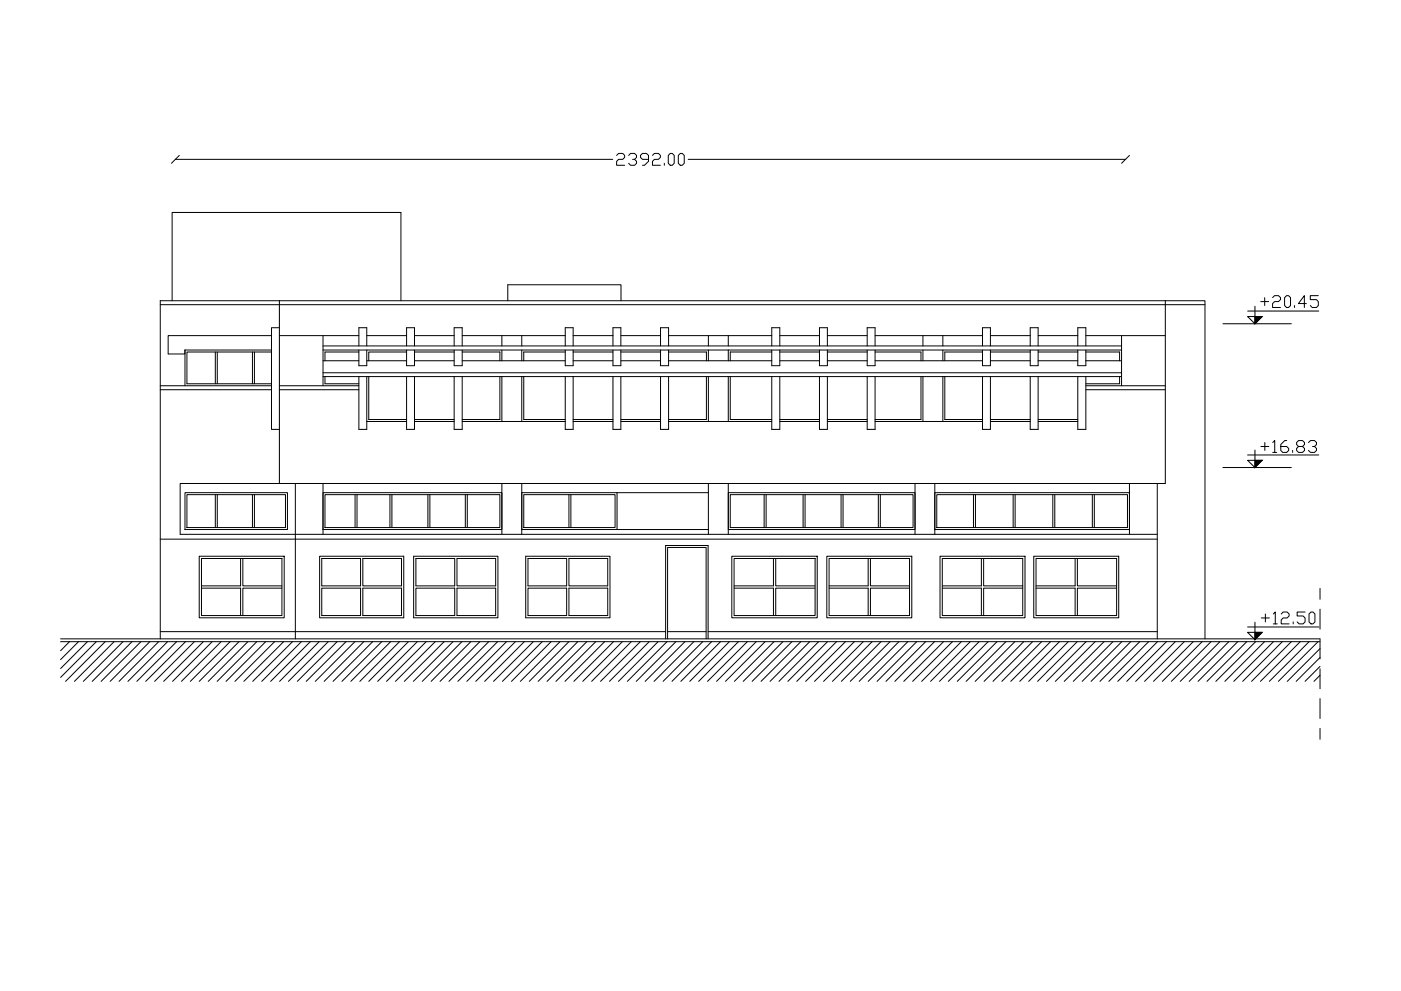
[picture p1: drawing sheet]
<svg xmlns="http://www.w3.org/2000/svg" width="420mm" height="297mm" viewBox="0 0 420 297" stroke-linecap="round" stroke-linejoin="round" font-family="sans-serif">
<!-- layer: 03 -->
<path d="M83.8 90.1h265.7v54.8h-265.7zM366.7 97h20.6M366.7 140.1h20.6" fill="none" stroke="#000" stroke-width=".3"/>
<!-- layer: AR-WALL -->
<path d="M395.9 176.4v3.2M18.2 191.5h377.7M395.9 182.6v6M395.9 191.5v6M395.9 200.5v5.9M395.9 209.4v6M395.9 218.3v3.3" fill="none" stroke="#000" stroke-width=".3"/>
<!-- layer: A-ANNO-TTLB-LINL -->
<g fill="none" stroke="#000" stroke-width=".3">
<path d="M51.6 90.1v-26.4h68.6v26.4M83.8 91.3h265.7M83.8 100.6h23.8M83.8 115.6h23.8M83.8 116.8h23.8M96.9 103.7h239.5M96.9 104.9h239.5M96.9 108.1h10.7M96.9 111.7h239.5M96.9 112.9h239.5M96.9 100.6v15M107.6 103.7v-5.5h2.4v5.5"/>
<path d="M107.6 104.9v4.7h2.4v-4.7M107.6 112.9v15.8h2.4v-15.8M110 108.1h11.9M110 100.6h11.9M121.9 103.7v-5.5h2.4v5.5M121.9 104.9v4.7h2.4v-4.7M121.9 112.9v15.8h2.4v-15.8M124.3 108.1h11.9M124.3 100.6h11.9M136.2 103.7v-5.5h2.4v5.5M136.2 104.9v4.7h2.4v-4.7M136.2 112.9v15.8h2.4v-15.8"/>
<path d="M138.6 108.1h30.9M138.6 100.6h30.9M150.5 100.6v3.1M150.5 104.9v3.2M150.5 112.9v13.4M156.5 100.6v3.1M156.5 104.9v3.2M156.5 112.9v13.4M169.5 103.7v-5.5h2.4v5.5M169.5 104.9v4.7h2.4v-4.7M169.5 112.9v15.8h2.4v-15.8M171.9 108.1h11.9"/>
<path d="M171.9 100.6h11.9M183.8 103.7v-5.5h2.4v5.5M183.8 104.9v4.7h2.4v-4.7M183.8 112.9v15.8h2.4v-15.8M186.2 108.1h11.9M186.2 100.6h11.9M198.1 103.7v-5.5h2.4v5.5M198.1 104.9v4.7h2.4v-4.7M198.1 112.9v15.8h2.4v-15.8M200.5 108.1h31M200.5 100.6h31M212.4 100.6v3.1"/>
<path d="M212.4 104.9v3.2M212.4 112.9v13.4M218.4 100.6v3.1M218.4 104.9v3.2M218.4 112.9v13.4M231.5 103.7v-5.5h2.4v5.5M231.5 104.9v4.7h2.4v-4.7M231.5 112.9v15.8h2.4v-15.8M233.9 108.1h11.9M233.9 100.6h11.9M245.8 103.7v-5.5h2.3v5.5M245.8 104.9v4.7h2.3v-4.7"/>
<path d="M245.8 112.9v15.8h2.3v-15.8M248.1 108.1h12M248.1 100.6h12M260.1 103.7v-5.5h2.3v5.5M260.1 104.9v4.7h2.3v-4.7M260.1 112.9v15.8h2.3v-15.8M262.4 108.1h32.3M262.4 100.6h32.3M276.8 100.6v3.1M276.8 104.9v3.2M276.8 112.9v13.4M282.8 100.6v3.1"/>
<path d="M282.8 104.9v3.2M282.8 112.9v13.4M294.7 103.7v-5.5h2.3v5.5M294.7 104.9v4.7h2.3v-4.7M294.7 112.9v15.8h2.3v-15.8M297 108.1h12M297 100.6h12M309 103.7v-5.5h2.3v5.5M309 104.9v4.7h2.3v-4.7M309 112.9v15.8h2.3v-15.8M311.3 108.1h11.9M311.3 100.6h11.9"/>
<path d="M323.2 103.7v-5.5h2.4v5.5M323.2 104.9v4.7h2.4v-4.7M323.2 112.9v15.8h2.4v-15.8M325.6 108.1h10.8M325.6 100.6h23.9M325.6 115.6h23.9M325.6 116.8h23.9M336.4 100.6v15M110 126.3h11.9M124.3 126.3h11.9M138.6 126.3h30.9M171.9 126.3h11.9"/>
<path d="M186.2 126.3h11.9M200.5 126.3h31M233.9 126.3h11.9M248.1 126.3h12M262.4 126.3h32.3M297 126.3h12M311.3 126.3h11.9M88.6 144.9v46.6M347.1 144.9v46.6M88.6 161.6h258.5M88.6 160.2h258.5"/>
</g>
<!-- layer: windows -->
<g fill="none" stroke="#000" stroke-width=".3">
<path d="M55.5 104.9v10.7M64.6 105.5v9.5M65.2 105.5v9.5M75.7 105.5v9.5M76.3 105.5v9.5M81.4 105.5h-25.3v9.5h25.3M97.5 112.9v2.1h10.1M107.6 105.5h-10.1v2.6M110.6 112.9v12.8h11.3M121.9 105.5h-11.3v2.6M124.3 105.5h11.9M138.6 105.5h11.3v2.6"/>
<path d="M149.9 112.9v12.8h-11.3M157.1 112.9v12.8h12.4M169.5 105.5h-12.4v2.6M171.9 105.5h11.9M186.2 105.5h11.9M200.5 105.5h11.4v2.6M211.9 112.9v12.8h-11.4M219 112.9v12.8h12.5M231.5 105.5h-12.5v2.6M233.9 105.5h11.9M248.1 105.5h12M262.4 105.5h13.8v2.6"/>
<path d="M276.2 112.9v12.8h-13.8M283.4 112.9v12.8h11.3M294.7 105.5h-11.3v2.6M297 105.5h12M311.3 105.5h11.9M325.6 105.5h10.2v2.6M335.8 112.9v2.1h-10.2M124.3 125.7h11.9M171.9 125.7h11.9M186.2 125.7h11.9M233.9 125.7h11.9M248.1 125.7h12"/>
<path d="M297 125.7h12M311.3 125.7h11.9M55.5 147.7h30.7v11h-30.7zM56.1 148.3h29.5v9.8h-29.5zM64.6 148.3v9.8M65.2 148.3v9.8M75.7 148.3v9.8M76.3 148.3v9.8M96.9 147.7h53.6v11h-53.6zM97.5 148.3h52.4v9.8h-52.4zM106.5 148.3v9.8M107.1 148.3v9.8"/>
<path d="M116.9 148.3v9.8M117.5 148.3v9.8M128.3 148.3v9.8M128.9 148.3v9.8M139.5 148.3v9.8M140.1 148.3v9.8M156.5 147.7h28.6v11h-28.6zM157.1 148.3h27.4v9.8h-27.4zM170.6 148.3v9.8M171.2 148.3v9.8M185.1 147.7h27.3M185.1 158.7h27.3"/>
<path d="M218.4 147.7h56v11h-56zM219 148.3h54.8v9.8h-54.8zM229.2 148.3v9.8M229.8 148.3v9.8M240.8 148.3v9.8M241.4 148.3v9.8M252.2 148.3v9.8M252.8 148.3v9.8M263.4 148.3v9.8M264 148.3v9.8M280.3 147.7h58.4v11h-58.4zM280.9 148.3h57.2v9.8h-57.2z"/>
<path d="M291.9 148.3v9.8M292.5 148.3v9.8M303.8 148.3v9.8M304.4 148.3v9.8M315.7 148.3v9.8M316.3 148.3v9.8M327.6 148.3v9.8M328.2 148.3v9.8M59.7 166.7h25.5v18.5h-25.5zM60.4 167.4h24.2v17.1h-24.2zM60.4 176.3h11.8v8.2M72.2 167.4v8.2h-11.8"/>
<path d="M72.8 167.4v8.2h11.8M84.6 176.3h-11.8v8.2M95.9 166.7h25.2v18.5h-25.2zM96.5 176.3h11.6v8.2h-11.6zM96.5 167.4h11.6v8.2h-11.6zM108.8 167.4h11.6v8.2h-11.6zM108.8 176.3h11.6v8.2h-11.6zM124.1 166.7h25.2v18.5h-25.2zM124.7 176.3h11.7v8.2h-11.7zM124.7 167.4h11.7v8.2h-11.7zM137 167.4h11.6v8.2h-11.6zM137 176.3h11.6v8.2h-11.6z"/>
<path d="M157.7 166.7h25.2v18.5h-25.2zM158.3 176.3h11.6v8.2h-11.6zM158.3 167.4h11.6v8.2h-11.6zM170.6 167.4h11.7v8.2h-11.7zM170.6 176.3h11.7v8.2h-11.7zM219.5 166.7h25.6v18.5h-25.6zM220.1 167.4h24.3v17.1h-24.3zM220.1 176.3h11.9v8.2M232 167.4v8.2h-11.9M232.6 167.4v8.2h11.8M244.4 176.3h-11.8v8.2M248 166.7h25.4v18.5h-25.4z"/>
<path d="M248.6 167.4h24.2v17.1h-24.2zM248.6 176.3h11.8v8.2M260.4 167.4v8.2h-11.8M261 167.4v8.2h11.8M272.8 176.3h-11.8v8.2M281.9 166.7h25.5v18.5h-25.5zM282.6 167.4h24.1v17.1h-24.1zM282.6 176.3h11.7v8.2M294.3 167.4v8.2h-11.7M295 167.4v8.2h11.7M306.7 176.3h-11.7v8.2M310 166.7h25.5v18.5h-25.5z"/>
<path d="M310.7 167.4h24.2v17.1h-24.2zM310.7 176.3h11.7v8.2M322.4 167.4v8.2h-11.7M323.1 167.4v8.2h11.8M334.9 176.3h-11.8v8.2M20.8 192.3l-2.6 2.7M23.6 192.3l-5.4 5.4M26.2 192.3l-8 8.1M28.9 192.3l-10.7 10.7M31.6 192.3l-11.9 11.9M34.2 192.3l-11.9 11.9M36.9 192.3l-11.9 11.9"/>
<path d="M39.6 192.3l-11.9 11.9M42.3 192.3l-12 11.9M44.9 192.3l-11.9 11.9M47.6 192.3l-11.9 11.9M50.3 192.3l-11.9 11.9M53 192.3l-12 11.9M55.6 192.3l-11.9 11.9M58.3 192.3l-11.9 11.9M61 192.3l-11.9 11.9M63.6 192.3l-11.9 11.9M66.3 192.3l-11.9 11.9M69 192.3l-11.9 11.9"/>
<path d="M71.7 192.3l-12 11.9M74.4 192.3l-11.9 11.9M77 192.3l-11.9 11.9M79.7 192.3l-11.9 11.9M82.4 192.3l-11.9 11.9M85.1 192.3l-12 11.9M87.7 192.3l-11.9 11.9M90.4 192.3l-11.9 11.9M93.1 192.3l-11.9 11.9M95.7 192.3l-11.9 11.9M98.4 192.3l-11.9 11.9M101.1 192.3l-11.9 11.9"/>
<path d="M103.8 192.3l-12 11.9M106.4 192.3l-11.9 11.9M109.1 192.3l-11.9 11.9M111.8 192.3l-11.9 11.9M114.5 192.3l-12 11.9M117.2 192.3l-12 11.9M119.8 192.3l-11.9 11.9M122.5 192.3l-11.9 11.9M125.2 192.3l-11.9 11.9M127.8 192.3l-11.9 11.9M130.5 192.3l-11.9 11.9M133.2 192.3l-11.9 11.9"/>
<path d="M135.9 192.3l-11.9 11.9M138.5 192.3l-11.9 11.9M141.2 192.3l-11.9 11.9M143.9 192.3l-11.9 11.9M146.6 192.3l-12 11.9M149.2 192.3l-11.9 11.9M151.9 192.3l-11.9 11.9M154.6 192.3l-11.9 11.9M157.2 192.3l-11.9 11.9M159.9 192.3l-11.9 11.9M162.6 192.3l-11.9 11.9M165.3 192.3l-11.9 11.9"/>
<path d="M168 192.3l-11.9 11.9M170.6 192.3l-11.9 11.9M173.3 192.3l-11.9 11.9M176 192.3l-11.9 11.9M178.7 192.3l-12 11.9M181.3 192.3l-11.9 11.9M184 192.3l-11.9 11.9M186.7 192.3l-11.9 11.9M189.3 192.3l-11.9 11.9M192 192.3l-11.9 11.9M194.7 192.3l-11.9 11.9M197.4 192.3l-11.9 11.9"/>
<path d="M199.6 191.5v-28h12.8v28M200 192.3l-11.9 11.9M200.2 191.5v-27.4h11.6v27.4M202.7 192.3l-11.9 11.9M205.4 192.3l-11.9 11.9M208.1 192.3l-12 11.9M210.7 192.3l-11.8 11.9M213.4 192.3l-11.9 11.9M216.1 192.3l-11.9 11.9M218.8 192.3l-11.9 11.9M221.5 192.3l-12 11.9M224.1 192.3l-11.9 11.9"/>
<path d="M226.8 192.3l-11.9 11.9M229.5 192.3l-11.9 11.9M232.1 192.3l-11.9 11.9M234.8 192.3l-11.9 11.9M237.5 192.3l-11.9 11.9M240.2 192.3l-12 11.9M242.8 192.3l-11.9 11.9M245.5 192.3l-11.9 11.9M248.2 192.3l-11.9 11.9M250.9 192.3l-12 11.9M253.5 192.3l-11.9 11.9M256.2 192.3l-11.9 11.9"/>
<path d="M258.9 192.3l-11.9 11.9M261.5 192.3l-11.8 11.9M264.2 192.3l-11.9 11.9M266.9 192.3l-11.9 11.9M269.6 192.3l-11.9 11.9M272.3 192.3l-11.9 11.9M274.9 192.3l-11.9 11.9M277.6 192.3l-11.9 11.9M280.3 192.3l-11.9 11.9M283 192.3l-12 11.9M285.6 192.3l-11.9 11.9M288.3 192.3l-11.9 11.9"/>
<path d="M291 192.3l-11.9 11.9M293.6 192.3l-11.9 11.9M296.3 192.3l-11.9 11.9M299 192.3l-11.9 11.9M301.7 192.3l-12 11.9M304.3 192.3l-11.8 11.9M307 192.3l-11.9 11.9M309.7 192.3l-11.9 11.9M312.4 192.3l-11.9 11.9M315.1 192.3l-12 11.9M317.7 192.3l-11.9 11.9M320.4 192.3l-11.9 11.9"/>
<path d="M323.1 192.3l-11.9 11.9M325.7 192.3l-11.9 11.9M328.4 192.3l-11.9 11.9M331.1 192.3l-11.9 11.9M333.8 192.3l-11.9 11.9M336.4 192.3l-11.9 11.9M339.1 192.3l-11.9 11.9M341.8 192.3l-11.9 11.9M344.5 192.3l-12 11.9M347.1 192.3l-11.9 11.9M349.8 192.3l-11.9 11.9M352.5 192.3l-11.9 11.9"/>
<path d="M355.1 192.3l-11.8 11.9M357.9 192.3l-12 11.9M360.5 192.3l-11.9 11.9M363.2 192.3l-11.9 11.9M365.9 192.3l-11.9 11.9M368.5 192.3l-11.9 11.9M371.2 192.3l-11.9 11.9M373.9 192.3l-11.9 11.9M376.6 192.3l-12 11.9M379.2 192.3l-11.9 11.9M381.9 192.3l-11.9 11.9M384.6 192.3l-11.9 11.9"/>
<path d="M387.3 192.3l-12 11.9M389.9 192.3l-11.9 11.9M392.6 192.3l-11.9 11.9M395.3 192.3l-11.9 11.9M395.9 192.3l-377.7 .1M395.9 194.4l-9.8 9.8M395.9 197.1l-7.2 7.1M395.9 199.7l-4.5 4.5M395.9 202.4l-1.8 1.8"/>
</g>
<!-- layer: PROJECTION -->
<g fill="none" stroke="#000" stroke-width=".3">
<path d="M48.1 91.3h35.7M83.8 98.2h-2.4v30.5h2.4M83.8 90.1h-35.7v101.4M152.3 90.1v-4.7h33.9v4.7M349.5 90.1h11.9v101.4M349.5 91.3h11.9M48.1 116.8h33.3M48.1 115.6h33.3M81.4 100.6h-31v5.5h5.1v-1.2h25.9M83.8 144.9h-29.8v15.3h34.6M96.9 144.9v15.3M150.5 144.9v15.3"/>
<path d="M156.5 144.9v15.3M212.4 144.9v15.3M218.4 144.9v15.3M274.4 144.9v15.3M280.3 144.9v15.3M338.7 144.9v15.3M48.1 161.6h40.5M48.1 189.3h151.5M200.2 189.3h11.6M212.4 189.3h134.7"/>
</g>
<!-- layer: quotation -->
<path d="M52.6 47.8h131.1M184.9 46.6l.6-.6h1.2l.6 .6v.6l-.6 .6h-1.2l-.6 .6v1.1h2.4M188.5 46.6l.6-.6h1.2l.6 .6v.6l-.6 .6h-.6M190.3 47.8l.6 .6v.6l-.6 .5h-1.2l-.6-.5M194.5 47.8h-1.8l-.6-.6v-.6l.6-.6h1.2l.6 .6v1.8l-1.2 1.1h-.6M195.7 46.6l.6-.6h1.2l.5 .6v.6l-.5 .6h-1.2l-.6 .6v1.1h2.3M199.2 49v.5M200.4 46.6l.6-.6h.6l.6 .6v2.4l-.6 .5h-.6l-.6-.5zM203.4 46.6l.6-.6h.6l.6 .6v2.4l-.6 .5h-.6l-.6-.5zM206.4 47.8h131.1" fill="none" stroke="#000" stroke-width=".3"/>
<!-- layer: 0 -->
<path d="M53.8 46.6l-2.4 2.4M338.7 46.6l-2.3 2.4" fill="none" stroke="#000" stroke-width=".3"/>
<!-- layer: hatch -->
<path d="M376.4 94.9h2.1l-2.1 2.1zM376.4 138h2.1l-2.1 2.1zM376.4 189.5h2.1l-2.1 2.2z" fill="#000" stroke="#000" stroke-width=".3"/>
<!-- layer: TEXT -->
<path d="M374.2 93.2h21.3M376.4 91.8v5.2l2.1-2.1h-4.3l2.2 2.1M374.2 138h4.3l-2.1 2.1zM374.2 136.4h21.3M376.4 134.9v5.2M374.2 187.9h21.3M376.4 186.5v5.2l2.1-2.2h-4.3l2.2 2.2" fill="none" stroke="#000" stroke-width=".3"/>
<!-- layer: TEXT-BUILD -->
<g fill="none" stroke="#000" stroke-width=".3">
<path d="M378.1 90.4h2.4M379.3 89.2v2.4M381.6 89.2l.6-.6h1.2l.6 .6v.6l-.6 .6h-1.2l-.6 .6v1.2h2.4M385.2 89.2l.6-.6h.6l.6 .6v2.4l-.6 .6h-.6l-.6-.6zM388.2 91.6v.6M391.8 91h-2.4l1.8-2.4v3.6M395.4 88.6h-2.4v1.2h1.8l.6 .6v1.2l-.6 .6h-1.3l-.5-.6M378.1 133.8h2.4M379.3 132.6v2.4M381.7 132.6l.6-.5v3.5M381.7 135.6h1.2M385.9 132.1h-.6l-1.2 1.1v1.8l.6 .6h1.2l.6-.6v-.6l-.6-.6h-1.8"/>
<path d="M387.7 135v.6M389.4 133.8l-.6-.6v-.6l.6-.5h1.2l.6 .5v.6l-.6 .6h-1.2l-.6 .6v.6l.6 .6h1.2l.6-.6v-.6l-.6-.6M392.4 132.6l.6-.5h1.2l.6 .5v.6l-.6 .6h-.6M394.2 133.8l.6 .6v.6l-.6 .6h-1.2l-.6-.6M378.3 185.2h2.4M379.5 184v2.4M381.9 184l.6-.6v3.6M381.9 187h1.1M384.2 184l.6-.6h1.2l.6 .6v.6l-.6 .6h-1.2l-.6 .6v1.2h2.4M387.8 186.4v.6M391.4 183.4h-2.4v1.2h1.8l.6 .6v1.2l-.6 .6h-1.2l-.6-.6M392.6 184l.6-.6h.6l.5 .6v2.4l-.5 .6h-.6l-.6-.6z"/>
</g>
</svg>
